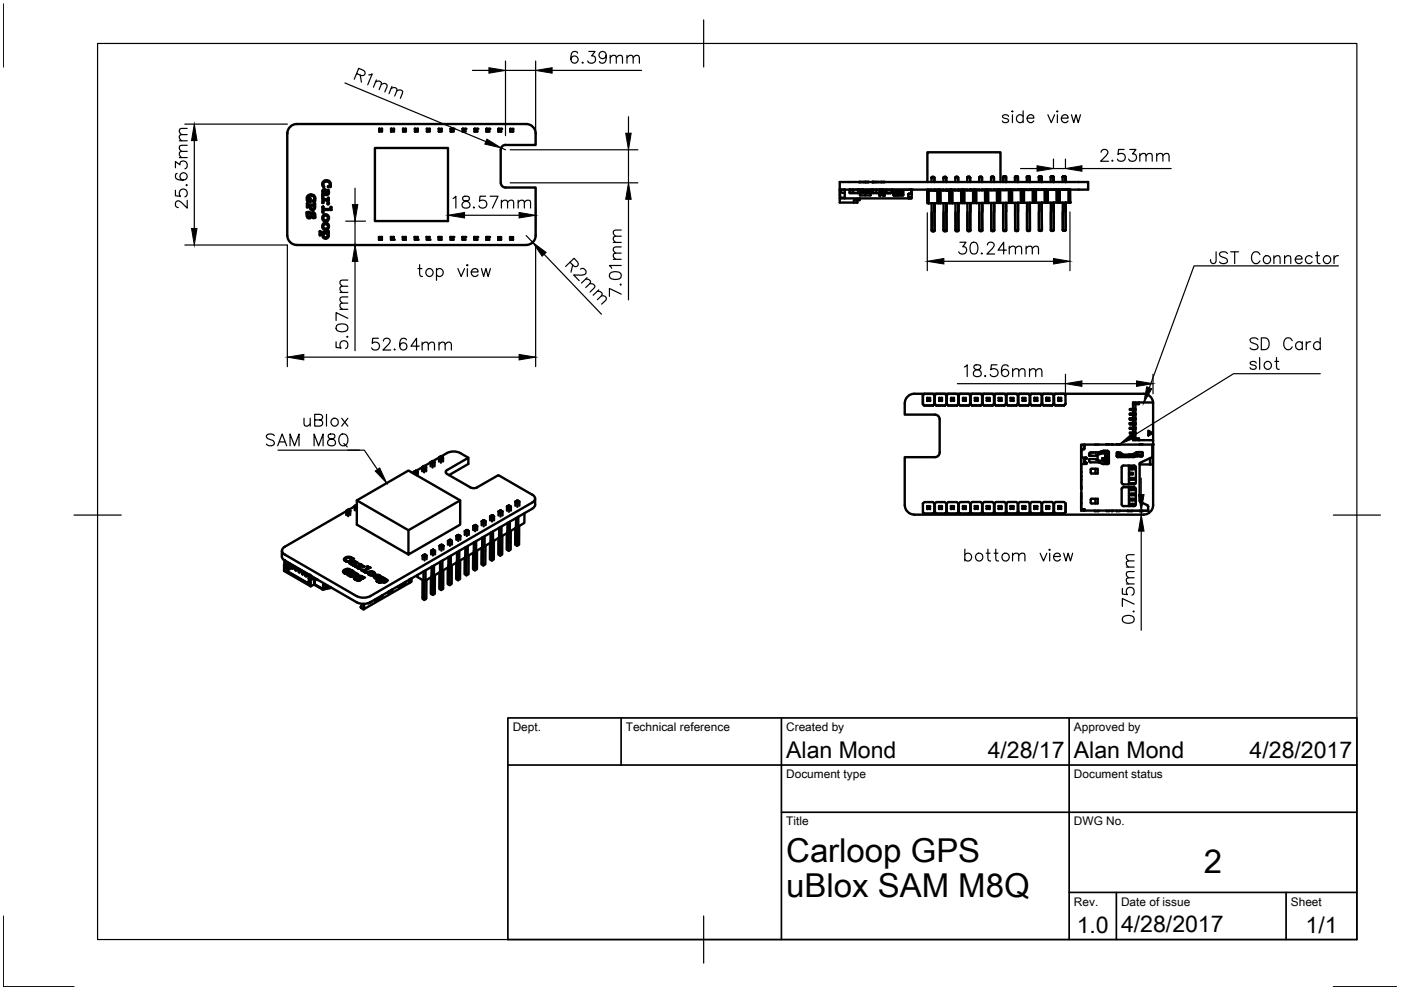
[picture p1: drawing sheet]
<svg xmlns="http://www.w3.org/2000/svg" width="297mm" height="210mm" viewBox="0 0 297 210" stroke-linecap="round" stroke-linejoin="round" font-family="sans-serif">
<defs><g id="words">
<g font-size="7">
<text x="166.7" y="182.7">Carloop GPS</text>
<text x="255.2" y="185.1">2</text>
<text x="166.7" y="190.2">uBlox SAM M8Q</text>
</g>
<g font-size="4.9">
<text x="166.7" y="160.7">Alan Mond</text>
<text x="209.4" y="160.7">4/28/17</text>
<text x="227.7" y="160.7">Alan Mond</text>
<text x="265" y="160.7">4/28/2017</text>
<text x="228.3" y="197.8">1.0</text>
<text x="237.7" y="197.7">4/28/2017</text>
<text x="276.8" y="197.8">1/1</text>
</g>
<g font-size="2.5">
<text x="108.7" y="155">Dept.</text>
<text x="132.7" y="155">Technical reference</text>
<text x="166.7" y="155">Created by</text>
<text x="227.7" y="155">Approved by</text>
<text x="166.7" y="165">Document type</text>
<text x="227.7" y="165">Document status</text>
<text x="166.7" y="175">Title</text>
<text x="227.7" y="175">DWG No.</text>
<text x="227.7" y="192">Rev.</text>
<text x="237.7" y="192">Date of issue</text>
<text x="273.7" y="192">Sheet</text>
</g>
</g></defs>
<g fill="none" stroke="#000" stroke-width=".51">
<path d="M60.9 28.1v.2M61.5 26.9l.9-.5 .5-.1h48.7a2 2 0 0 1 2 2v2.4h-6.4a.97 .97 0 0 0-1 1v7.1a1.04 1.04 0 0 0 1 1h6.4v10.1a2 2 0 0 1-2 2l-48.7 .1a2.04 2.04 0 0 1-2-2.1v-21.6l.1-.5zM68.6 38.4l.5-.2 .8 .2 .2 .4v.8h-.6l.4-.3v-.4l-.3-.4h-.6l-.4 .4 .2 .7-.2 .1-.3-.6zM79.5 31.4h15.5v15.5h-15.5zM80.4 27.3v.6l.1-.4M80.4 27.3h.6l-.2 .2zM80.4 27.3h.1M80.4 27.9h.1M80.5 27.7h.3M80.8 27.5l.2 .4M81 27.3v.6h-.6M81 27.3h.1"/>
<path d="M82.9 27.3v.6l.2-.4M82.9 27.3h.6l-.1 .2zM82.9 27.3h.1M82.9 27.9h.1M83.1 27.7h.3M83.4 27.5l.1 .4M83.5 27.3v.6h-.6M83.5 27.3h.1M85.5 27.3v.6l.1-.4M85.5 27.3h.5l-.1 .2zM85.5 27.3h.1M85.6 27.7h.3"/>
<path d="M85.9 27.5l.1 .4M86 27.3v.6h-.5M86 27.3h.1M88 27.3v.6l.1-.4M88 27.3h.6l-.2 .2zM88 27.3h.1M88.1 27.7h.3M88.4 27.5l.2 .4M88.6 27.3v.6h-.6M88.6 27.3h.1M90.5 27.3v.6l.2-.4M90.5 27.3h.6l-.1 .2z"/>
<path d="M90.5 27.3h.1M90.7 27.7h.3M91 27.5l.1 .4M91.1 27.3v.6h-.6M91.1 27.3h.1M93 27.3v.6l.2-.4M93 27.3h.6l-.1 .2zM93 27.3h.1M93.2 27.7h.3M93.5 27.5l.1 .4M93.6 27.3v.6h-.6M93.6 27.3h.1"/>
<path d="M95.6 27.3v.6l.1-.4M95.6 27.3h.6l-.2 .2zM95.7 27.7h.3M96 27.5l.2 .4M96.2 27.3v.6h-.6M98.1 27.3v.6l.1-.4M98.1 27.3h.6l-.2 .2zM98.1 27.9h.1M98.2 27.8h.3M98.5 27.5l.2 .4M98.7 27.3v.6h-.6M100.6 27.3v.6l.2-.4"/>
<path d="M100.6 27.3h.6l-.1 .2zM100.6 27.9h.1M100.8 27.8h.3M101.1 27.5l.1 .4M101.2 27.3v.6h-.6M103.1 27.3v.6l.2-.4M103.1 27.3h.6l-.1 .2zM103.1 27.9h.1M103.3 27.8h.3M103.6 27.5l.1 .4M103.7 27.3v.6h-.6M105.7 27.3v.6l.1-.4"/>
<path d="M105.7 27.3h.6l-.2 .2zM105.7 27.9h.1M105.8 27.8h.3M106.1 27.5l.2 .4M106.3 27.3v.6h-.6M108.2 27.3v.6l.1-.4M108.2 27.3h.6l-.1 .2zM108.2 27.3h.1M108.2 27.9h.1M108.3 27.8h.3M108.7 27.5l-.1 .3 .2 .1M108.8 27.3v.6h-.6"/>
<path d="M182.1 38.6h1.1M183.2 38.6h.1M183.2 38.6h.3M183.5 38.6h.1M183.9 38.6h.1M184.9 38.6h.2M185.5 38.6h1.4M187.4 38.6h.1M196.6 38.6v-6.3h15.5v6.3M197.5 37.7l.1-.2 .5 .2v.9M197.5 37.7v.9M197.6 37.5l.5 .2h-.6z"/>
<path d="M200 37.7v.9M200.5 37.5l.1 .2M200.5 37.5l-.5 .2M200.6 37.6l-.6 .1M200.6 37.6l-.1-.1-.5 .2M200.6 37.6v1M202.6 37.6l.1-.1 .4 .1 .1 1M202.6 37.6v1M202.7 37.5l.4 .1h-.5zM205.1 37.6l.4-.1 .2 .1M205.1 37.6l.1-.1 .5 .1M205.1 37.6v1"/>
<path d="M205.7 37.6h-.6M205.7 37.6v1M207.6 37.6l.2-.1 .4 .1zM207.6 37.6l.2-.1 .4 .1v1M207.6 37.6v1M210.1 37.6l.2-.1 .4 .1v1M210.1 37.6v1M210.3 37.5l.4 .1h-.6zM212.6 37.6l.1 1M212.7 37.5l.1-.1 .5 .1M212.7 37.5v.1M212.7 37.5h.1"/>
<path d="M212.8 37.4l-.1 .2M212.8 37.5h.3M213.1 37.4l.2 .2M213.2 37.5h.1M213.3 37.6h-.7M213.3 37.6l-.5-.2-.1 .2M213.3 37.6v1M213.3 37.5v1.1M215.2 37.6l.1-.2 .5 .2v1M215.2 37.6v1M215.2 37.5l.2-.1 .4 .1M215.2 37.5h.1"/>
<path d="M215.3 37.4l.5 .2h-.6zM215.7 37.5h.1M215.8 37.5v1.1M217.7 37.6l.2-.2 .4 .2M217.7 37.6v1M217.7 37.5l.2-.1 .4 .1M217.7 37.5h.1M217.9 37.4l.4 .2h-.6zM218.3 37.5h.1M218.3 37.5v1.1M220.2 37.6l.2-.2 .4 .2v1M220.2 37.6v1"/>
<path d="M220.3 37.5l.1-.1 .5 .1v1.1M220.4 37.4h.3l.1 .1M220.4 37.4l.4 .2h-.6M220.4 37.4l-.2 .2M222.8 37.5l.1-.1 .5 .1M222.8 37.5v1.1M222.9 37.4h.4l.1 .1M222.9 37.4l-.1 .1M222.9 37.4l.5 .1v1.1M223 37.4h-.1M223.2 37.4l.2 .1h-.6M223.4 37.5v1.1"/>
<path d="M225.3 37.5l.4-.1 .2 .1M225.3 37.5l.1-.1 .5 .1M225.3 37.5v1.1M225.5 37.4l.4 .1v1.1M225.8 37.4l.1 .1M225.9 37.5h-.6M225.9 37.5v1.1M65 45h.6l-.4 .5v.3l.3 .3 .3-.2 .2-.8 .6-.1 .2 .4v.8h-.5l.3-.3 .1-.4-.1-.2-.3-.1-.4 1-.6 .1-.3-.4zM65.1 43.1h.1l.1 .3h1.3v-.3h.2v.9l-.1 .4-.2 .1h-.5l-.2-.3-.1-.6h-.4v.4h-.2zM65.3 41.5l.6-.3 .7 .3 .2 .4v.7l-.5 .1 .3-.5v-.4l-.3-.2-.5-.1-.4 .2-.2 .5 .1 .3h.4v-.4l.1-.1 .1 .8-.8-.1-.1-.8zM65.9 43.6h.7l-.1 .6h-.5zM67.8 49.1l.1-.1 .1 .2h1.5l.2-.2v.4h-.2l.2 .4-.1 .4-.4 .4-.5-.1-.3-.5 .2-.6h-.6v.5h-.2z"/>
<path d="M68.4 43.8h.2v.5h1.5v-.4l.1-.1 .1 .7h-1.7v.5l-.2 .1zM68.4 41.9h.1l.1 .3h.9v-.2h.2v.4l-.3 .1 .3 .4-.1 .5-.2-.1 .1-.4-.3-.4h-.6v.5h-.2zM68.4 40.2l.4-.1 .3 .2 .1 .7a.26 .26 0 0 0 .3-.1 .26 .26 0 0 0 0-.3 .17 .17 0 0 1-.1-.2 .17 .17 0 0 1 .2-.1l.2 .4-.2 .5-1 .1-.2 .3v-.4l.1-.1-.2-.5zM68.6 40.4h.3l.2 .3a.25 .25 0 0 1 0 .3 .25 .25 0 0 1-.3 .1l-.3-.4zM80.4 50.2v.6M80.5 50.4l-.1 .4M80.5 50.7h.3M80.5 50.4h.3M80.8 50.7l.2 .1M80.8 50.4v.3M81 50.3v.5h-.6M81 50.3h-.6l.1 .1"/>
<path d="M81 50.2v.1M81 50.8h.1M81 50.3l-.2 .1M82.9 50.3v.5l.1-.4M82.9 50.3l.1 .1 .5-.1M82.9 50.2v.1M82.9 50.3h.6M83 50.7h.3M83.3 50.4l.2 .4M83.5 50.3v.5h-.6M83.5 50.2v.1M85.4 50.3v.5l.2-.4"/>
<path d="M85.4 50.3h.6l-.1 .1zM85.4 50.2v.1M85.6 50.7h.3M85.9 50.4l.1 .4M86 50.3v.5h-.6M86 50.8h.1M86 50.2v.1M87.9 50.3v.5l.2-.4M87.9 50.3h.6l-.1 .1zM88 50.2l-.1 .1M88.1 50.7h.3M88.4 50.4l.1 .4"/>
<path d="M88.5 50.3v.5h-.6M88.5 50.2v.1M90.5 50.3v.5l.1-.4M90.5 50.3h.6l-.2 .1zM90.5 50.2v.1M90.6 50.7h.3M90.9 50.4l.2 .4M91.1 50.3v.5h-.6M91.1 50.2v.1M93 50.3v.5l.1-.4M93 50.3h.6l-.2 .1zM93.1 50.7h.3"/>
<path d="M93.4 50.4l.2 .4M93.6 50.3v.5h-.6M93.6 50.3h.1M93.6 50.8h.1M95.5 50.3v.5l.2-.4M95.5 50.3h.6l-.1 .1zM95.7 50.7h.3M96 50.4l.1 .4M96.1 50.3v.5h-.6M96.1 50.8h.1M98.1 50.3v.5l.1-.4M98.1 50.3h.5l-.1 .1z"/>
<path d="M98.2 50.7h.3M98.5 50.4l.1 .4M98.6 50.3v.5h-.5M98.6 50.8h.1M100.6 50.3v.5l.1-.4M100.6 50.3h.6l-.2 .1zM100.6 50.3h.1M100.7 50.7h.3M101 50.4l.2 .4M101.2 50.3v.5h-.6M101.2 50.8h.1M103.1 50.3v.5"/>
<path d="M103.3 50.7h.3M103.3 50.4v.3M103.3 50.7l-.2 .1M103.6 50.7l.1 .1M103.6 50.4v.3M103.7 50.3v.5h-.6M103.7 50.3l-.4 .1M103.7 50.3h-.6l.2 .1M103.7 50.8h.1M105.6 50.8h.6M105.6 50.3v.5M105.8 50.4l-.2-.1h.6v.5"/>
<path d="M105.8 50.7h.3M105.8 50.4h.3M105.8 50.7l-.2 .1M105.8 50.4v.3M106.1 50.7l.1 .1M106.1 50.4v.3M106.2 50.8h.1M106.2 50.3l-.1 .1M108.1 50.8h.7M108.2 50.3l-.1 .5 .2-.4M108.3 50.7h.3M108.3 50.4h.3"/>
<path d="M108.6 50.4v.3M108.8 50.3v.5l-.2-.1M108.8 50.3h-.7l.2 .1M108.8 50.3h.1M108.8 50.8h.1M108.8 50.3l-.2 .1M178 40.2h52.7v-1.6h-52.7v2.7M178.1 41.3l-.1 1.7h3.8v-.6h.5v-.3M178.1 40.7v1.4M179.1 40.9l-1-.2v-.5h1v1.9h-1M179.1 41.9h-1v.2M180.1 40.2v.6l.1 .1"/>
<path d="M180.2 40.9h1.7M180.3 40.2v.7h.6v-.7M181.8 42.1v.3h-.8v.6M182.1 40.2l-.3 .7M182.3 40.9h.2M182.5 40.6l-.2 .1 .1 .7h2.2v-.9l-1.5 .1M182.5 40.8v.1h.9v-.1M182.5 40.6h.9v.2h-.9zM183 40.2h.1M183.4 40.9h1.2M183.5 40.9v.5M184.8 40.2l.3 .7v-.7h.7v.7h.8"/>
<path d="M186.6 40.2h-.1v.7M186.8 40.9h-.2v-.7h.2l.1 .7M187 40.2l-.1 .1v.7l-.3 .6-.2-.1-.1-.6h-1.3M187.2 41l.4 .1M187.3 40.2v.7h.6v-.7h-.8l.1 .1 .1 1.3 .2-.1 .1-.4M187.3 40.9l.3 .1M187.8 40.9h.1M188.1 40.9h.1M188.3 40.9h.1M188.4 40.9h.1M188.6 40.9h-.1M188.6 40.9h.1"/>
<path d="M188.8 40.9h.1M188.9 40.9h.1M188.9 40.9h-1.3v.2M189.2 40.2l-.3 .7M189.4 40.9h.2l.1 .4M189.5 40.9l-.1 .3 .2 .2M189.5 41.3v.1M189.6 40.6l-.2 .1 .1 .7h1.9M189.6 40.8v.1h.8v-.1M189.6 40.6h.8v.2h-.8zM189.7 40.9l-.1 .3 .2 .2M189.8 40.9l.1 .5"/>
<path d="M189.9 40.9l-.1 .4M190.1 40.9l-.1 .5M190.1 40.9l.2 .5h.2v-.5M190.3 40.9v.5M190.3 40.6l1.1-.1 .1 .8-.1 .1M190.6 40.9l.1 .5M190.8 40.9l.1 .5M190.9 40.9l-.1 .4M191.1 40.9l-.1 .5M191.1 40.9l.1 .5M191.3 40.9l.1 .5M191.4 40.9l-.1 .4"/>
<path d="M191.5 41.2v.2M191.5 40.9h-1.1l-.1 .4M192.6 41.8v.2l.2 .1M192.6 41.9h.1M193.2 40.2v.8h-.5l-.1 .3M193.3 41.9v.2h-14.2M193.3 41.1v.8h-.6l-.1-.6M193.3 41.1h-.5l-.2 .2M193.3 40.2v.9M196.6 40.4h.3v2.7h-.3zM196.6 40.4v-.2h.3v.2M196.9 40.2h.6"/>
<path d="M197.5 40.4h-.9M197.5 40.2v.2h1.5h-2.1M197.5 43.1l.1 5.8M197.5 45l.1 3.8M197.6 48.9h.5l-.1 .2zM198.1 40.2h1v2.7v-2.7M198.1 40.2h.1M198.1 40.2v.2M198.1 43.1v5.8zM198.1 43.1v1.9M198.7 40.4v2.7h.3M198.7 43.1h-1.8"/>
<path d="M198.8 40.2v.2M199 40.4v2.7v-2.7M199 42.9h.1M199.1 40.4h.3v2.7h-.3zM199.1 40.2h.1M199.4 40.3l-.3-.1v.2M199.4 40.2h.6M199.4 43.1h1.9M200 40.3l-.9 .1M200 40.4h.6M200 40.2v.2M200.1 45v3.8"/>
<path d="M200.1 43.1v5.8M200.1 48.8h.1M200.6 43.1l.1 5.8-.5 .2-.1-.2h.6zM200.6 40.2h1v2.7v-2.7M200.6 40.3l1 .1h-2.2M200.7 40.2l-.1 .2M200.7 43.1v1.9M201.3 40.2v2.9h.3M201.6 40.3v2.8zM201.6 40.4h.3l.1 2.7h-.3zM201.7 40.2h.1M202 40.2h.6"/>
<path d="M202.6 40.3l-1 .1M202.6 40.2v.1M202.6 43.1v5.8M202.6 45v3.8M202.6 48.8h.1M203.2 40.2h.9v2.7v-2.7M203.2 40.2h.1M203.2 40.3h.9h-2.4M203.2 40.2v.1h-.6M203.2 43.1v5.8l-.4 .2-.2-.2h.6zM203.2 43.1v1.9M203.8 40.4v2.7h.3"/>
<path d="M203.8 40.2v.1M203.8 43.1h-1.8M204.1 40.3v2.8v-2.8M204.1 42.9h.1M204.2 40.3l.3 .1v2.7h-.3zM204.2 40.3h.3M204.2 40.2h.1M204.5 43.1h1.8M204.5 40.2h.6M205.1 40.3h-.9M205.1 40.2v.1h1.5l-2.1 .1M205.1 45v3.8"/>
<path d="M205.1 43.1v5.8M205.7 40.2h.9v2.7v-2.7M205.7 43.1v5.8l-.4 .2-.2-.2h.6zM205.7 43.1v1.9M205.7 40.2v.1M206.3 40.3v2.8l.3-.1M206.3 40.2v.1M206.6 40.3v2.7v-2.7M206.6 42.9h.1M206.7 40.3h.3v2.8l-.3-.1zM206.7 40.3h.3M206.7 40.2h.1"/>
<path d="M207 40.2h.6M207.6 40.3h-.9M207.6 40.3h.6M207.6 40.2v.1M207.6 45v3.8M207.6 43l.1 5.9M207.7 48.8h.1M208.2 43l.1 5.9-.5 .1-.1-.1h.6zM208.2 40.2h1v2.7v-2.7M208.2 40.3h.9h-2.1M208.2 40.2v.1M208.2 43v2"/>
<path d="M208.9 40.2v2.8h.3M208.9 43l-1.9 .1M209.1 40.3l.1 2.7zM209.2 40.3h.3v2.7h-.3zM209.2 40.3h.4M209.2 40.2h.1M209.5 40.3h2.2h-1.6M209.6 40.2h.5M210.1 40.3h-.9M210.1 40.2v.1M210.1 43l.1 5.9M210.2 45v3.8"/>
<path d="M210.2 48.8h.1M210.2 48.9h.6l-.2 .1zM210.7 40.2h1v2.7v-2.7M210.7 40.2h.1M210.7 40.2v.1M210.8 43v5.9zM210.8 43v2M211.4 40.3v2.7h.3M211.4 43h-1.9M211.4 40.2v.1M211.7 40.3v2.7zM211.7 42.9h.1"/>
<path d="M211.8 40.3h.3v2.7h-.3zM211.8 40.2h.1M212.1 43h1.8M212.1 40.2h.6M212.7 40.3h-.9h2.4h-.9M212.7 40.3h.6M212.7 40.2v.1M212.7 45v3.8M212.7 43v5.9M213.3 40.2h.9v2.7v-2.7M213.3 40.2h.1M213.3 40.2v.1"/>
<path d="M213.3 43v5.9l-.4 .1-.2-.1h.6zM213.3 43v1.9M213.9 40.3v2.7h.3M213.9 40.2v.1M214.2 40.3v2.7zM214.3 40.3h.3v2.7h-.3zM214.3 40.2h.1M214.6 40.3h-.3h.9M214.6 40.2h.6M215.2 40.2v.1M215.2 43l.1 5.9M215.2 45v3.8"/>
<path d="M215.2 48.8h.1M215.8 43v5.8l-.4 .2-.1-.1 .5-.1zM215.8 40.2l-.6 .1M215.8 43v1.9M216.4 40.3v2.7h.3M216.4 40.2h.1M216.4 43h-1.8M216.7 40.3v2.7l.1-2.8-2.2 .1M216.8 40.3h.3v2.7h-.3zM216.8 40.2h.9l-.9 .1M217.1 43h1.9M217.7 40.2h.6"/>
<path d="M217.7 48.8h.1M217.7 44.9v3.9M217.7 43l.1 5.8M218.3 40.2h1v2.7v-2.7M218.3 40.2h.1M218.3 40.2l1 .1h-2.2M218.3 40.2v.1M218.3 43l.1 5.8-.5 .2-.1-.2h.6zM218.3 43v1.9M219 40.3v2.7h.3M219 40.2h.1M219.3 40.2v2.8v-2.7"/>
<path d="M219.3 42.9h.1M219.3 40.3h.3l.1 2.7h-.4zM219.4 40.2h.8M219.7 43h1.8M220.2 40.2l-.9 .1M220.2 40.2h.7M220.2 40.2h.1M220.3 48.8h.1M220.3 44.9v3.9M220.3 43v5.8M220.9 43v5.8l-.5 .2-.1-.2h.6zM220.9 40.2h.9v2.7v-2.7"/>
<path d="M220.9 40.2h.1M220.9 40.2h.9l-2.2 .1M220.9 43v1.9M221.5 40.2v2.8h.3M221.8 40.2v2.8zM221.9 40.2h.3v2.8h-.3zM221.9 40.2h.5M221.9 40.2h.1M222.2 40.2h2.1h-1.5M222.8 40.2h-.9M222.8 43v5.8M222.8 40.2h.1"/>
<path d="M222.8 48.8h.1M222.8 44.9v3.9M222.8 48.8h.6l-.1 .2zM223.4 43v5.8zM223.4 40.2h.1M223.4 43v1.9M224 40.2v2.8h.3M224 43h-1.8M224.3 40.2v2.7zM224.3 40.2v2.8v-2.8M224.3 42.9h.1M224.4 40.2h2.4h-2.1"/>
<path d="M224.4 40.2h.3v2.8h-.3zM224.4 40.2h.1M224.7 43h1.8M225.3 44.9v3.9M225.3 43v5.8M225.3 48.8l.2 .1M225.9 43v5.8l-.4 .1-.2-.1h.6zM225.9 43v1.9M226.5 40.2v2.8h.4M226.8 40.2l.1 2.8v-2.8M87.9 100l.2 .1M87.9 100l-.2 .1"/>
<path d="M88.1 99.8l.5 .3-.5 .2M88.1 99.8l.5 .3-.1 .8M88.1 99.8l-.2 .2M88.1 99.8l-.4 .3M88.4 99.9l-.3 .2M89.5 99l.4-.2zM89.5 99.1l-1.3 .8M89.5 99v.9M89.7 98.9l.2 .1v.3l-.4-.3M90.1 98.9l-.2 .1M90.3 99.9v-.9l-.4-.2 .4 .2-.4 .3v.8M91.3 98l.4-.2z"/>
<path d="M91.3 98.1l-1.3 .7M91.3 98v.9M91.5 97.9l.2 .1v.2l-.4-.2M91.9 97.9l-.2 .1M92.1 98.9v-.9l-.4-.2 .4 .2-.4 .2v.9M93.1 97l.4-.3zM93.1 97l-1.3 .8M93.1 97v.9M93.1 97l.4 .2M93.3 96.8l.2 .2M93.5 97.2l.4-.2v.8M93.5 97.2v.9"/>
<path d="M93.5 97v.2M93.5 96.7l.4 .3zM93.6 96.8a3.6 3.6 0 0 1 4-.7l1.7 1-4.5 2.6M93.7 96.8l-.2 .2M94.8 99.7l-.3 .4 .3 .4 4.9 2.8a1.57 1.57 0 0 0 1.5 0M99.3 97.1v1.3l-4.1 2.3M195.7 83.8l.3-.3h1.8l.3 .3v1.8M195.7 85.7l.3 .3h1.8M195.7 83.9v1.8l.3 .3h1.8M195.7 83.8v1.9M196.6 84.4h.6l-.2 .1zM196.6 84.4v.5l.2-.1 .4 .1-.6 .1"/>
<path d="M196.6 84.4h.1M196.8 84.5v.3M197 84.5v.3M197.2 84.4v.6M198.1 85.6l-.3 .4zM198.2 83.8l.3-.3h1.8l.3 .3v1.8M198.2 85.7l.3 .3h1.8M198.2 83.9v1.8l.3 .3h1.8M198.2 83.8v1.8M199.1 84.4l.2 .1 .4-.1M199.1 84.4v.5l.2-.1 .4 .1-.6 .1M199.1 84.4h.1"/>
<path d="M199.1 84.4h.6M199.3 84.5v.3M199.6 84.5v.3M199.7 84.4v.6M200.6 85.6l-.3 .4zM200.7 83.8l.3-.3h1.9l.3 .3v1.8M200.7 85.7l.3 .3h1.9M200.7 84v1.7l.3 .3h1.9M200.7 83.8v1.8M201.6 84.4h.7M201.6 84.4v.6M201.6 84.4l.2 .1"/>
<path d="M201.8 84.8l-.2 .1h.7l-.2-.1M201.8 84.5h.3M201.8 84.5v.3M201.8 84.8h.3M202.1 84.5v.3M202.3 84.4v.6M202.3 84.4l-.2 .1M203.2 85.6l-.3 .4zM203.2 83.8l.3-.3h1.9l.3 .3v1.8M203.2 85.7l.3 .3M203.2 84v1.7l.3 .3h1.9M203.2 83.8v1.8"/>
<path d="M203.5 85.9h1.9M204.2 84.4h.6l-.2 .1zM204.2 84.4v.5l.1-.1 .5 .1-.6 .1M204.2 84.4h.1M204.3 84.5v.3M204.6 84.5v.3M204.8 84.4v.6M205.7 85.6l-.3 .4zM205.8 83.8l.3-.3h1.8l.3 .3v1.8M205.8 84v1.7l.3 .3h1.8M205.8 83.8v1.8M205.8 85.7l.3 .3"/>
<path d="M206.1 85.9h1.8M206.7 84.4h.6l-.2 .1zM206.7 84.4v.5l.1-.1 .5 .1-.6 .1M206.7 84.4h.1M206.8 84.5v.3M207.1 84.5v.3M207.3 84.4v.6M208.2 85.6l-.3 .4zM208.3 83.8l.3-.3h1.8l.3 .3v1.8M208.3 85.7l.3 .3M208.3 84.1v1.6l.3 .3h1.8M208.3 83.8v1.8"/>
<path d="M208.6 85.9h1.8M209.2 84.4h.6l-.1 .1zM209.2 84.4v.5l.2-.1 .4 .1-.6 .1M209.2 84.4h.1M209.4 84.5v.3M209.7 84.5v.3M209.8 84.4v.6M210.7 85.6l-.3 .4zM210.8 83.8l.3-.3h1.9l.3 .3v1.8M210.8 85.7l.3 .3M210.8 84.1v1.6l.3 .3h1.9M210.8 83.8v1.8"/>
<path d="M211.1 85.9h1.9M211.8 84.4h.6l-.2 .1zM211.8 84.4v.5l.1-.1 .5 .1-.6 .1M211.8 84.4h.1M211.9 84.5v.3M212.2 84.5v.3M212.4 84.4v.6M213 85.9l.3-.3zM213.4 83.8l.3-.3h1.8l.3 .3v1.8M213.4 85.7l.3 .3M213.4 84.1v1.6l.3 .3h1.8M213.4 83.8v1.8"/>
<path d="M213.7 85.9h1.8M214.3 84.4h.6l-.5 .1M214.3 84.4v.5l.1-.1M214.3 84.4h.1M214.3 84.4l.1 .1M214.4 84.8h.3M214.4 84.5v.3M214.7 84.8l.2 .1-.6 .1M214.7 84.5v.3M214.9 84.4v.6M215.8 85.6l-.3 .4zM215.9 84.2v1.5l.3 .3h1.8"/>
<path d="M216.2 85.9h1.8M216.8 84.4h.6l-.1 .1zM216.8 84.4v.5l.2-.1 .4 .1-.6 .1M216.8 84.4h.1M217 84.5v.3M217.3 84.5v.3M217.4 84.4v.6M218.3 85.6v-1.8l-.3-.3h-1.8l-.3 .3v1.8l.3 .4M218.3 85.6l-.3 .4zM218.4 84.2v1.5l.3 .3h1.9M218.7 85.9h1.9M219.3 84.4h.6l-.4 .1"/>
<path d="M219.3 84.4v.6M219.3 84.4l.2 .1M219.5 84.8l-.2 .1h.6l-.1-.1M219.5 84.8h.3M219.5 84.5v.3M219.8 84.5v.3M219.9 84.4v.6M220.9 85.6v-1.8l-.3-.3h-1.9l-.3 .3v1.8l.3 .4M220.9 85.6l-.3 .4zM220.9 84.2v1.5l.3 .3h1.9M221.2 85.9h1.9M221.9 84.4h.6l-.2 .1z"/>
<path d="M221.9 84.4v.5l.1-.1h.3l.2 .1-.6 .1M221.9 84.4h.1M222 84.5v.3M222.3 84.5v.3M222.5 84.4v.6M223.4 85.6v-1.8l-.3-.3h-1.9l-.3 .3v1.8l.3 .4M223.4 85.6l-.3 .4zM223.5 84.3v1.4l.3 .3h1.8M223.8 85.9h1.8M224.4 84.4h.6l-.2 .1zM224.4 84.4v.5l.1-.1 .5 .1-.6 .1M224.4 84.4h.1"/>
<path d="M224.5 84.5v.3M224.8 84.5v.3M225 84.4v.6M225.6 85.9l.3-.3zM225.9 85.6v-1.8l-.3-.3h-1.8l-.3 .3v1.8l.3 .4M229.8 94.3h-.6v9.4M229.8 94.6h.1M229.9 94.3v.9l-.6 .2v1.6h1l.1 .2M229.9 94.8l-.1 .5M229.9 94.5l-.1 .1M229.9 97.2v1.2M229.9 97.3h.1"/>
<path d="M229.9 98.1h.1M229.9 98.3h.5M230 98.1h.1M230 97.3h.1M230 98.1h.3v.2l-1 .1v9.5l.6 .1v.3M230 97.3v.8M230.1 97l.2 .2M230.4 97.2l-.4 .1M230.4 97.2h-.6v1.2M230.9 96.5l.6 .1M231.3 95.9h.1M231.3 99.5l1.4-.1v1h-1.3z"/>
<path d="M231.8 95.9v.1M231.9 95.9h.1M232.1 94.3h.8M232.2 95.9h.2M232.2 99.4v1M232.6 96.6h.1v.7h-.1M232.8 95.9h.1M232.9 95.9l1-.3h1l.2 .1-.1 2.6-1.1 .1-1-.4h-1.8l-.1-.1-.1-.6h1.5l.8 .4h.8M232.9 95.9l-1.8 .1-.2 .2v.4h1.5l1.7-.5M233.3 95.8h.1M233.4 95.8h.3M233.5 95.7l-.2 .3-.1-.2"/>
<path d="M233.5 95.7h.2M233.6 98.3h1.5M233.7 97.2h.5l.1 .2h-.3zM233.8 95.6l.1 .2M233.8 95.6v.1M233.9 95.8h.3M234 95.7h.2M234 95.6l-.1 .4-.2-.3M234 97.7h.1M234.1 96.1h.1M234.1 97.7h.1M234.2 95.6l.1 .4 .2-.4"/>
<path d="M234.2 96.1l.2 .1v1M234.2 96.1v1.6M234.2 97.7h-.1M234.3 97.7v.2M234.3 95.6l.1 .2M234.3 95.6v.1M234.4 97.2h.5M234.4 97.5l.7 .1M234.4 97.5l-.2 .2M234.4 97.2v.3M234.4 95.8h.3M234.4 95.7h.3"/>
<path d="M234.6 94.3h.6M234.6 95.6l.2 .4M234.8 95.6l-.1 1.6M234.8 96h.3M234.9 97.2h-.1M234.9 97.2h.2M234.9 97.2l.2 .3-.1 .1M235.1 97.9h-.8l.2 .4M235.7 94.3h.3M236.7 94.3h.7M236.8 96h.7M237.9 96.3h-.5l-.6 .3"/>
<path d="M238 98.8l2.5-.1 .3 .2v3.5l-.1 .2-2.5 .1-.3-.1-.1-3.6zM238 96.7l-.3 .2M238 96.7l-.9 .2M238.7 96.7l-.3 .2M239.2 96.4l-.1 .3h-1.1M239.3 96.4v.5M239.4 99.2h1.2v.3h-1.2M239.4 98.7v4M239.5 96.4l.3 .1M239.5 88.7h.6v.2h-.6M239.5 87.7h.6v.2h-.6M239.5 91.7h.6v.2h-.6"/>
<path d="M239.5 89.9h1.2M239.5 86.7h1.2M239.5 90.7h.1M239.5 90.9h1.2M239.6 96.4h.1M239.6 89.7h.5v.2h-.5h.5v-.2h.1v.2h-.1v-.2zM239.6 90.7h.6v.2h-.1v-.2h.1v.2h.5M239.6 90.7h.5v.2h-.5M239.8 96.5h1l1 .3M240.1 87.7h.1v.2h.5h-.3l-.2 .2v.4l.5 .2h-.6h.1v.2h.5M240.1 86.7v.2h-.6M240.1 89.7h.1v.2h.5"/>
<path d="M240.1 88.9h.1M240.1 91.7h.6M240.1 91.9h.1M240.1 87.9h.1M240.1 86.9h.1M240.2 91.7v.2h.5h-.3l-.2 .2v1.2h1.3M240.2 86.7v.2h.5h-.3l-.2 .2v.4l.5 .2h-.5M240.2 89.7v.2h.5M240.2 88.7v.2h.5M240.2 96.3l1 .1M240.2 92.9h.5v.4M240.4 89.9l-.2 .2v.4l.2 .2h.3h-.5"/>
<path d="M240.7 88.9l-.5 .2v.4l.5 .2h-1.2M240.7 90.9h-.3l-.2 .2v.4l.2 .2M240.7 85.3h-.5v1.2l.2 .2M240.9 96l1.3-.1 .1 .7-.2 .2M240.9 96l-1 .4M240.9 95.9h1.3M241.2 96.5l-3-.1-.6-.4-.6-.1-.2 .2v.6l.1 .2 5.2-.1M241.2 96.5l.8 .3M241.2 96.4l1 .3M241.2 96.4v.1M241.5 85.3h-.8v7.6h.8v.4M241.5 85.3h3v8h-3"/>
<path d="M241.5 85.3v.4h-1.3M241.6 94.3h.6M241.8 96.5v.2M243.5 91.3l.8 .5-.8 .5zM243.8 97.1v1.4M244.4 96.7l-.1 .3-2.7 1.3v7.9l1.7 .9 .1 .3M244.4 94.5v2.2zM244.4 94.5v-.2h-14.6v.3M244.4 94.5v2.2M244.4 96.7v.3h-.2M244.4 94.3v.2zM244.4 97v1.5h-2.8"/>
<path d="M244.5 85.3a2 2 0 0 0-2-1.8h-48.7a2.04 2.04 0 0 0-2 2v2.4h6.4a1.01 1.01 0 0 1 1 1v7a1.01 1.01 0 0 1-1 1h-6.4v10.2a2.04 2.04 0 0 0 2 2M244.5 93.3v13.8a2 2 0 0 1-2 2M59.8 116.8v1.3M59.8 118l.1 .5 .4 .3M60.3 118.7l.2 .1v1.1l-.2-.2zM60.3 119.7h-.1M60.4 118.9l15.2 8.8 1.5 .3 1.4-.3M60.7 119.3l4.7 2.7v.7l.2 .2v.5l-.2-.1v.5l-4.7-2.7v-.5l-.2-.1v-.6l.2 .1zM60.8 119.3l-.1 .7M61.4 119.7l-.6 .3M61.6 119.8l-1.1 .7M61.9 120l-1.1 .6v.4l4.6 2.7"/>
<path d="M72.9 118.6l.2 .2 .3 .2M72.9 118.6l.3 .4 .6 .1M73.4 119l.4 .1M73.4 119h.1M73.4 108.3l.4 .2v-.2M73.4 118.3l-.2 .4 .7 .3-.1 .1M73.4 118.3l.5-.1 .6 .2M73.4 108.4l-13 7.5a.86 .86 0 0 0-.6 .9 .86 .86 0 0 0 .6 .8l15.2 8.8 1.5 .3 1.4-.3M73.4 118.3h.1M73.4 108.3v.9M73.8 119.1h.1M73.9 108.1l-.3 .1 .2 .1"/>
<path d="M73.9 108.1l.4 .2M73.9 108.1l.1 .1M73.9 108.1l-.5 .2M73.9 118.2h.1M73.9 119l-.1 .1M74 108.2l-.2 .1M74 108.2l.3 .1M74.1 119.4l.3 .2 .4 .1M74.1 119.3v.1M74.3 108.3l-.1 .9M74.3 108.3l-.5 .2v.9M74.3 119.3l.5 .3 .3-.1-.1-.1"/>
<path d="M74.3 118.6l.2 .1M74.3 118.6h.1M74.4 119.3h.6zM74.5 118.4v.3M74.5 118.4l-.3-.2h-.4l-.3 .1-.3 .3M74.5 119.6v.1M74.5 118.6v.1M74.7 119.8h.1M74.8 119.8l.1 .1M74.8 119.7l-.1 .1M74.9 119l.3-.1 .4 .4M74.9 119h.2"/>
<path d="M74.9 119l.2 .1M74.9 118.5l-.6-.4-.4-.1-.7 .2-.3 .4M74.9 118.5l-.4 .1M74.9 118.5l-.4 .2M74.9 119.9h.1M74.9 119.9h.2M75 119.3v.1M75 119.9h.1M75 119.4h.1M75.1 119l.3 .2-.1 .2-.7-.3-.5 .2 .2 .3 .5 .1M75.1 119.1l.3 .2M75.1 119v.1"/>
<path d="M75.1 119.9h.1M75.2 107.3l.4-.3zM75.2 107.3v.9M75.2 107.3l-1.3 .8M75.3 119.1v.1M75.4 107.2l.2 .1v.2l-.4-.2M75.4 119.5l-.4 .3 .1 .1h-.1M75.4 119.5l-.4 .3M75.6 119.3l-.2 .2M75.7 107h.1M75.7 107.5l-.1 .9M75.7 106.1l10.9 6.3"/>
<path d="M75.7 107.3h-.1M76.2 120l-.4 .2 .3 .2v.1l-.8-.4M76.2 120h.4M76.2 120l-.4 .2M76.2 119.7l-.6 .4h-.4M76.2 119.7l-.1-.1 .4 .2M76.2 119.7h.1M76.4 119.9l.8 .2M76.5 119.8l-.1 .1M76.5 119.7v.1M76.6 120l.4 .2M87.7 100.1l-.2 .2"/>
<path d="M87.7 100.1v.3M87.7 100.1l.4 .2M88.1 100.3v.3M88.1 100.1v.2M89.6 117.8v.8M89.6 117.8l.4 .3M89.8 117.7l.2 .1v.3M89.8 117.7l-.2 .1M90 117.6l.5 .2-.5 .3M90 117.6l.5 .2-.1 .8M90 117.6l-.2 .1M90 118.1v.7"/>
<path d="M90 117.6l-.4 .2M90.2 117.7l-.2 .1M91.4 116.8l.4 .2v-.2M91.4 116.8v.7M91.8 116.5l.4 .3-.4 .2v.8M91.8 116.5l-.4 .3M91.8 116.5v.1M91.8 116.6l.2 .1M91.8 116.6l-.2 .1 .2 .1M92 119.9v2.2h-.4M92 116.7l-.2 .1M92 116.7l.2 .1v.7"/>
<path d="M93.2 115.7v.8M93.3 119.1v2.2l-1.3 .8M93.4 119.1v1.9M93.6 115.5l-.2 .1 .2 .1v.3l-.4-.3M93.6 115.5l.4 .2M93.6 115.5l-.4 .2M93.8 118.9v2.1M93.8 115.6l-.2 .1M94 115.7v.8M94 115.7l-.4 .3v.8M95 114.7l.4 .2 .4-.2v.8M95 114.7v.8"/>
<path d="M95.1 119.9l.1 .1M95.1 118.1v2.2l-1.3 .7M95.2 120h.4M95.2 118.1v1.9M95.2 114.6l.2 .1M95.4 120l-.1 4.1-.4-.3v-3.5M95.4 114.7v1M95.4 114.5l.4 .2-.2-.1M95.4 114.5l.2 .1M95.4 114.5l-.4 .2M95.6 114.6l-.2 .1M95.6 117.8v2.2"/>
<path d="M95.8 119.9v3.9l-.5 .3M96.8 113.7l.4-.3zM96.8 113.7v.8M96.8 113.7l.4 .2M96.9 117.1v2.1l-1.3 .8M96.9 118.9h.1M97 117v1.9M97 118.9h.4M97 113.5l.2 .2M97.1 118.9v4.1l-.4-.2v-3.5M97.2 113.9v.8M97.2 113.7v.2"/>
<path d="M97.4 116.8v2.1M97.4 113.5l-.2-.1 .4 .3-.4 .2M97.4 113.5l.2 .2v.8M97.4 113.5l-.2 .2M97.6 106.1l-11-6.3-10.9 6.3v5.1l10.9 6.4v-5.2l11-6.3v5.1l-11 6.4M97.6 118.8l-.1 4-.4 .2M98.6 112.6l-.1 .8M98.6 112.6l.4 .3 .4-.3M98.7 117.8v.1M98.7 116v2.2l-1.3 .7M98.7 116v1.9M98.8 112.5l.2 .1"/>
<path d="M98.9 117.9v4.1l-.4-.3v-3.4M99 112.6v1.1M99 112.4l-.4 .2M99 112.4l.4 .2M99 112.4l.2 .1M99.2 115.8v2.1h-.5M99.2 112.5l-.2 .1M99.2 112.5l.2 .1M99.4 117.8l-.1 3.9-.4 .3M99.4 112.6v.8M100.3 111.6l.5-.3zM100.3 111.6v.8"/>
<path d="M100.5 115v2.1l-1.3 .8M100.5 116.8h.1M100.5 115v1.8M100.5 111.4l.2 .2v.2l-.4-.2M100.7 116.8v4.1l-.4-.2v-3.5M101 114.7v2.1h-.5M101 111.4l-.3 .2M101 111.4l-.2-.1 .4 .3M101 111.4l.2 .2M101.1 103.3l4.6-2.6 7.2 4.2M101.1 116.7v4l-.4 .2M101.2 111.6v.8"/>
<path d="M101.2 111.6l-.5 .2v.8M102.1 110.5v.9M102.2 115.8h.1M102.3 114l-.1 2.1-1.2 .7M102.3 115.8h.4M102.3 113.9v1.9M102.5 115.8v4.1l-.4-.2v-3.5M102.5 110.5v1.1M102.6 110.3l.4 .2-.5 .3-.4-.3M102.6 110.3l-.3 .1 .2 .1M102.6 110.3l.2 .1M102.6 110.3l-.5 .2"/>
<path d="M102.8 110.4l.2 .1v.8M102.8 110.4l-.3 .1M102.8 113.7l-.1 2.1M102.9 115.7v4l-.4 .2M104 114.7l.1 .1M104 113v2l-1.3 .8M104.1 114.8h.4M104.1 112.9v1.9M104.1 109.4l.2 .1M104.3 114.8v4.1l-.4-.3v-3.5M104.3 109.5v1.1M104.3 109.2l-.4 .3 .2-.1"/>
<path d="M104.3 109.2l.4 .3M104.3 109.2l.2 .2M104.3 109.2l-.2 .2M104.5 109.4l-.2 .1M104.5 109.4l.2 .1M104.5 112.7v2.1M104.7 114.6v4l-.4 .3M104.7 109.5v.8M104.7 109.5l-.4 .2-.4-.2v.8M105.7 108.4v.9M105.7 108.4l.4 .3M105.8 113.7h.1"/>
<path d="M105.8 111.9v2.1l-1.3 .8M105.9 111.9v1.8M105.9 108.3l.2 .1v.3M105.9 108.3l-.2 .1M106.1 113.7v4.1l-.5-.2 .1-3.5M106.1 108.7v.8M106.1 108.2l.4 .2-.4 .3M106.1 108.2l.4 .2v.9M106.1 108.2l-.2 .1M106.1 108.2l-.4 .2M106.3 111.6v2.1h-.4M106.3 108.3l-.2 .1"/>
<path d="M106.5 113.6v4l-.4 .2M107.5 107.4l.4 .3v-.3M107.5 107.4l.4-.2zM107.5 107.4v.9M107.6 110.9v2.1l-1.3 .7M107.6 112.6l.1 .1M107.7 110.8v1.9M107.7 107.3l.2 .1M107.9 112.7v4.1l-.5-.3v-3.4M108.1 110.6v2.1h-.4M108.1 107.3l-.2 .1M108.3 112.6v3.9l-.4 .3"/>
<path d="M108.3 108.3v-.9l-.4-.2 .4 .2-.4 .3v.8M109.3 106.4l.4-.3zM109.3 106.4v.8M109.4 111.6h.1M109.4 109.8v2.1l-1.3 .8M109.5 109.8v1.8M109.5 106.2l.2 .2v.2l-.4-.2M109.7 111.6l-.1 4.1-.4-.2v-3.5M109.9 109.6v2h-.4M109.9 106.2l-.2 .2M110.1 111.5v4l-.5 .2M110.1 107.2v-.8l-.4-.3 .4 .3-.4 .2v.9"/>
<path d="M111.2 108.8v2.1l-1.3 .7M112.9 106.5l-34.4 19.9M112.9 107.9l-34.4 19.8M112.9 104.9a.86 .86 0 0 1 .6 .8 .86 .86 0 0 1-.6 .8M113.5 105.7l-.1 1.5-.5 .6M193.8 109.1h48.7M195.7 108.6v-1.8l.3-.3h1.8l.3 .3v1.8M195.7 108.6l.3 .3M195.7 108.6l.3 .3h1.8M196 108.9h1.8M196.6 107.3h.6l-.2 .2zM196.6 107.3v.6l.1-.2 .5 .2-.6 .1"/>
<path d="M196.7 107.5v.2M197 107.5v.2M197.2 107.4v.6M198.1 108.6l-.3 .3zM198.2 108.6v-1.8l.3-.3h1.8l.4 .3v1.8M198.2 108.6l.3 .3M198.2 108.6l.3 .3h1.9M198.5 108.9h1.8M199.1 107.3h.6l-.2 .1zM199.1 107.3v.6l.1-.2 .5 .2-.6 .1M199.2 107.4v.3M199.5 107.4v.3"/>
<path d="M199.7 107.4v.6M200.6 108.6l-.2 .3zM200.6 106.8v1.8M200.7 108.6v-1.8l.3-.3h1.9l.3 .3v1.8M200.8 108.6l.2 .3M200.8 108.6l.2 .3h1.9M201 108.9h1.9M201.6 107.3h.6l-.1 .1zM201.6 107.3v.6l.2-.2h.3l.1 .2-.5 .1M201.8 107.4v.3M202.1 107.4v.3M202.3 107.4v.6"/>
<path d="M202.9 108.9l.3-.3zM203.3 108.6v-1.8l.3-.3 1.8-.1 .3 .4v1.8M203.3 108.6l.3 .3M203.3 108.6l.3 .3h1.8M203.6 108.9h1.8M204.2 107.3h.6l-.2 .1zM204.2 107.3v.6l.1-.2 .5 .2-.6 .1M204.3 107.4v.3M204.6 107.4v.3M204.8 107.4v.6M205.7 108.6l-.3 .3zM205.8 108.6v-1.8l.3-.4h1.8l.3 .4v1.8"/>
<path d="M206.1 108.9h1.8M206.1 108.9l-.3-.3 .3 .3h1.8M206.7 107.3h.6l-.2 .1zM206.7 107.3v.6l.1-.2 .5 .2-.6 .1M206.8 107.4v.3M207.1 107.4v.3M207.3 107.4v.6M208.2 108.6l-.3 .3zM208.2 106.8v1.8M208.3 108.6v-1.8l.3-.4h1.8l.4 .3v1.9M208.6 108.9l-.3-.3 .3 .3h1.9M208.6 108.9h1.9"/>
<path d="M209.2 107.3h.6l-.1 .1zM209.2 107.3v.6l.2-.2 .4 .2-.6 .1M209.3 107.4l.1 .3M209.7 107.4v.3M209.8 107.4v.6M210.8 108.6l-.3 .3zM210.8 108.6v-1.9l.3-.3h1.9l.3 .4v1.8M211.2 108.9l-.4-.3 .4 .3h1.8M211.7 107.3h.6l-.1 .1zM211.7 107.3v.6l.2-.2 .4 .2-.5 .1M211.9 107.4v.3M212.2 107.4v.3"/>
<path d="M212.4 107.4v.6M213 108.9l.3-.3zM213 108.9h-1.9M213.4 108.6v-1.9l.3-.3h1.8l.3 .4v1.8M213.7 108.9h1.8M213.7 108.9l-.3-.3 .3 .3h1.8M214.3 107.3h.6l-.2 .1zM214.3 107.3v.6l.1-.2 .5 .2h-.6M214.4 107.4v.3M214.7 107.4v.3M214.9 107.4v.5M215.8 108.6l-.3 .3z"/>
<path d="M215.8 106.7v1.9M216.2 108.9l-.3-.3 .3 .3h1.8M216.2 108.9h1.8M216.8 107.3h.6l-.2 .1zM216.8 107.3v.6l.1-.2 .5 .2h-.6M216.9 107.4v.3M217.2 107.4v.3M217.4 107.4v.5M218.3 106.8l-.3-.4h-1.8l-.3 .3v1.9M218.3 108.6l-.3 .3zM218.3 106.7v1.9M218.3 106.8l.1 1.8"/>
<path d="M218.4 108.6v-1.9l.3-.3h1.9l.3 .4v1.8M218.7 108.9h1.9M218.7 108.9l-.3-.3 .3 .3h1.9M219.3 107.3h.6l-.1 .1zM219.3 107.3v.6l.2-.2 .4 .2h-.6M219.5 107.4v.3M219.8 107.4v.3M219.9 107.4v.5M220.9 108.6l-.3 .3zM220.9 108.6v-1.9l.3-.3h1.9l.3 .3v1.9M221.3 108.9l-.4-.3 .4 .3h1.8M221.3 108.9h1.8"/>
<path d="M221.8 107.3h.6l-.1 .1zM221.8 107.3v.6l.2-.2 .4 .2h-.5M222 107.4v.3M222.3 107.4v.3M222.5 107.4v.5M223.1 108.9l.3-.3zM223.5 108.6v-1.9l.3-.3h1.8l.3 .4v1.8M223.8 108.9h1.8M223.8 108.9l-.3-.3 .3 .3h1.8M224.4 107.3h.6l-.2 .1zM224.4 107.3v.6l.1-.2 .5 .2h-.6M224.5 107.4v.3"/>
<path d="M224.8 107.4v.3M225 107.4v.5M225.9 108.6l-.3 .3zM225.9 106.7v1.9M229.2 105.2v1.6M229.2 106.8v1.5h.6M229.2 105.8h.1M229.2 106.6h.1M229.2 105.7h.1M229.2 105.3h.1M229.2 106.8h.1M229.2 105.2h.1"/>
<path d="M229.2 101.8h.1M229.2 103.2h.1M229.2 103.7h.1M229.3 104.5v.5M229.8 108v.3M229.9 108.3h-.1M231.3 105.8h1.4v1l-1.4-.1zM232.1 108.3v.1h.8v-.1M232.2 105.8v1M234.6 108.3v.1h.6v-.1M235.7 108.3v.1l.3-.1M236.7 108.3v.1h.7v-.1"/>
<path d="M237.9 103.5l.2-.2h2.4l.3 .2v3.5l-.1 .2-2.6 .1-.2-.2zM239.1 108.3v.1h.9v-.1M239.4 100.3h.8v.3h-.8M239.4 102.5h1.4M239.4 104.7h1.4M239.4 105h1.4M239.4 101.4h1.2v.3h-1.2M239.4 103.6h1.2v.3h-1.2M239.4 105.8h1.2v.3h-1.2M239.4 106.8h1.2v.4h-1.2M239.4 103.3v4M241.6 108.3v.1h.7v-.1"/>
<path d="M243.4 107.3v.1M243.4 107.4v.9h-13.5M60.7 120.6h.1M61.9 120.4l-1.2 .7M61.9 120.3v.2M61.9 120.5l.1 .1M61.9 120.5h.1M62 120.3h-.1M62.1 120.5h.1M62.2 120.1l-.3 .2M62.5 120.3l-.4 .3M62.6 120.7l.2 .3 .5-.3"/>
<path d="M62.7 120.7h-.1M62.9 120.6l-.2 .1M63.4 121.3l.1 .1M63.4 121.1v.2M63.4 121.3h.1M63.5 121.4h.1M63.6 121l-.2 .1M64 121.1l-.5 .3M64.1 121.6v.1M64.1 121.7h.1M64.1 121.5v.1M64.2 121.8h.1"/>
<path d="M64.3 121.4l-.2 .1M64.7 121.6l-.6 .1M64.8 122l.1 .2M64.8 121.9v.1M64.9 122.2h.1M65 121.8l-.2 .1M65.4 122l-.5 .2M65.6 123.1l-.2 .2M66.2 122.2v.5l-.4 .2v-1l-.2-.1v1l.2 .1M66.2 122.7v.1M66.2 122.3v.5l-.3 .2v1.3l-5.7-3.2v-1.4l.3 .2v-1l5.1 3v.9l.3 .2M66.6 122.6v1.1"/>
<path d="M66.6 123.7l.2 .3M66.6 123.9l-.7 .4M66.7 122.5l-.1 .1M66.7 122.7v1.1M66.7 123.8l.1 .1M66.7 122.6v1.2M66.7 123.8l1.6 1M66.7 122.6v.1M66.8 122.6l.4 .2M66.8 124.1l1.5 .7M66.8 122.6l.5 .3M66.8 123.9h.1"/>
<path d="M66.8 122.6l-.1 .1M66.8 123.9l1.5 .9M67.2 122.8v.1M67.2 122.8h.1M69.2 124.4l-.5 .4 1.5-.3M69.6 124.2v.4l.4-.1M69.6 124.6l-1.1-.6v.9M70.3 124.6l-2 .4v-.2h.4M72.7 121.1l.2 .4 .6 .2M72.7 121.2l.6 .5M72.7 121.1v.1M73.3 121.7h.3"/>
<path d="M73.3 121.6v.1M73.5 121.2v.1M73.5 121.2h.1l.5 .3M73.5 121.7h.1M73.5 121.3l.2 .1M73.6 121.7h-.1M73.7 120.7l-.5 .2-.2 .3 .3 .3 .5-.1-.3-.1M73.7 120.7l.5 .2v.3M73.7 120.7l.6 .3M73.8 121.9h.1M73.8 121.9l.5 .3M74 121.5h.1"/>
<path d="M74.1 121.5l-.5 .2M74.1 120.8h.1M74.2 121.2h.1M74.2 122l.3 .2M74.5 122.2h-.2M74.6 121.1l-.4 .1M74.7 121l-.1 .1M74.7 121l-.6-.3-.5-.1-.6 .2-.3 .3M74.7 121h.1M74.7 121.8l.5-.3-.5 .3 .4 .2 .5-.2M74.7 121.9l-.1-.1-.4 .2M74.7 121.9l.5 .2"/>
<path d="M74.8 121.3l.2-.1 .8 .6M74.8 121.3h.1M74.8 121.3l.1 .1M74.9 121.4l-.8 .5h-.3M74.9 121.4h.1M75.1 122.7v.1M75.1 122.8h.1M75.2 121.5l.2 .1-.2-.1M75.2 122.8l.2 .1M75.2 122.1h.1M75.2 120.1h.1M75.3 120.1l.7 .4h.1"/>
<path d="M75.3 122.7v.1M75.4 121.6l.2 .2zM75.4 122.9l.6 .2M75.4 122.9h.1M75.5 122.6v.1M75.6 122.6l-.2-.1-.3 .2 .1 .1M75.6 122.6l-.1 .1 .2 .2 .4 .1 .1-.2M75.6 122.6h.1M75.6 122.5l-.1 .1M75.6 122l-.4 .1M75.6 122h.1M75.8 121.8l-.2 .2"/>
<path d="M75.8 121.8l-.4 .3-.7-.2M75.8 122.4l.1-.2 .5-.1 .7 .4M75.8 122.4l.2 .2M76 123.1h.1M76 122.6l.2 .1M76.1 122.2v.2l.4 .3v.2l-.6 .2-.5-.2M76.1 122.2h.5l.2 .2-.1 .2h.2M76.1 122.3v.1M76.1 122.3l.4-.1 .3 .3M76.1 122.2v.1M76.2 122.7v.1M76.4 123h.1"/>
<path d="M76.5 122.8l-.5 .3M76.5 122.8h.1M76.6 120.8v.1M76.6 120.9l.8 .4M76.8 122.6h.1M76.9 128l-.4 .6 .1 .2M77.1 128v1l-.5-.2M77.1 120.2h-.1M77.1 120.2h.1M77.1 122.5l-.2 .1M77.2 120.1l-.2 .1M77.2 120.1l-.1 .1"/>
<path d="M77.2 122.5h-.1M77.2 128l-.1 1.2-.6-.3v-.2M77.6 121.3h-.2M77.8 120.2l.2 .1M78 120.3l.1 .1-1 .6-.3-.2-.2 .1M78 120.3l-.2-.2 .6 .3M78 120.3l.1 .1M78 121.5l.1 .3 .5 .2 .7-.1 .2-.3M78.1 127.9h.1M78.4 120.4l-1.2 .7 .4 .2h-.2M78.4 121.3l-.1 .4 .3 .1 .6-.1-.1-.4M78.4 121.4l-.2 .1"/>
<path d="M78.4 120.4h.1M78.4 121.3v.1M78.4 120.4l-1.2 .7M78.6 127.7l-.5 .2M78.7 121.2l-.3 .1M78.7 121.3l-.3 .1M78.7 121.2l.4 .1M78.7 121.3l.4 .1M78.7 121.2v.1M79.1 121.4l.2 .2M79.1 121.3v.1M79.3 122.3l.2-.3 .7-.1 .5 .2 .1 .2"/>
<path d="M79.3 122.3l.2 .3 .5 .1 .6-.1 .2-.3M79.3 122.3l.2 .3 .5 .1 .5-.1 .3-.3M79.3 122.3h.1M79.3 121.9h.1M79.5 127.2v.1M79.5 121.6l-.6-.5-.6 .1-.3 .2 .1 .4 .5 .2 .7-.1M79.5 121.6l-.2 .3M79.5 121.6h.1M79.7 122.1l-.2 .3 .4 .2h.4l.2-.3M79.7 122.1l-.2 .2M79.7 122.1l.3-.1zM79.7 122.1h.1"/>
<path d="M79.9 123.2v.1M79.9 123.3l.5 .3 .2-.1M80 122l.4 .1zM80.4 122.1l.1 .2M80.4 122.1h.1M80.7 123.1l-.4 .2 .2 .3-.6-.3M80.7 123.1l.2 .2M80.7 123.1l.2 .3M80.7 123.1l-.4 .2M80.9 123.3l.4 .2 .5-.2M80.9 123.3v.1M81 126.3l-.1 .2-1.4 .8"/>
<path d="M81 122.9l-.1 .2 .3 .2 .6-.1-.1-.3M81 122.9l-.1 .2M81 122.9l.4-.1zM81 122.9h.1M81.1 126.2l-.1 .4-1.5 .7M81.1 122.5l.4 .1M81.1 122.5l.1 .1M81.1 122.5h.1M81.2 122.6l-1.1 .6h-.2M81.2 122.6h.1M81.4 122.8l.3 .1M81.4 122.7l.6 .2v.3l-.2 .1"/>
<path d="M81.5 122.6l-.1 .1M81.5 122.6h.1M81.7 122.9l.1 .2M81.7 122.9h.1M81.8 123.3v.1M82 123.1l-.4 .4-.7-.1M82.3 125.5v.3M82.5 125.4l-.2 .4M82.7 125.3l-.2 .4-.2 .1M83.1 125.1l-.2 .3M83.2 125l-.2 .5-.1-.4M85.9 123.5l-.1 .2-1.3 .7v-.1"/>
<path d="M86 123.4l-.1 .3-1.4 .7M86.7 123.5l-9.6 5.7M86.7 123.1v.5zM86.8 122.9l-.1 .2zM87.2 122.7l-.3 .2M87.3 122.7v.6l-.6 .3M88.5 122.3v-.4v.4l1.3 .8M89.6 123v3.9l.4 .3v-4.1M89.8 121.2v1.9M90.2 120.9v2.2h-.4M90.4 123v3.9l-.4 .3M91.5 122l.1 .1"/>
<path d="M91.5 120.2v2.1l-1.3 .8M91.6 120.1v2M91.8 122.1v4l-.5-.2 .1-3.5M92.2 121.9v4l-.4 .2M93.3 121h.1M93.4 121h.4M93.6 121l-.1 4.1-.4-.2 .1-3.5M94 120.9v4l-.5 .2"/>
<circle cx="69" cy="46.2" r=".52"/>
<circle cx="69" cy="49.9" r=".47"/>
<circle cx="69" cy="48" r=".51"/>
<circle cx="69.1" cy="46.2" r=".74"/>
<circle cx="69.1" cy="48" r=".74"/>
</g>
<g fill="#000">
<circle cx="85.5" cy="27.9" r=".25"/>
<circle cx="88" cy="27.9" r=".25"/>
<circle cx="90.5" cy="27.9" r=".25"/>
<circle cx="93" cy="27.9" r=".25"/>
<circle cx="95.6" cy="27.3" r=".25"/>
<circle cx="95.6" cy="27.9" r=".25"/>
<circle cx="96.2" cy="27.3" r=".25"/>
<circle cx="98.1" cy="27.3" r=".25"/>
<circle cx="98.7" cy="27.3" r=".25"/>
<circle cx="100.6" cy="27.3" r=".25"/>
<circle cx="101.2" cy="27.3" r=".25"/>
<circle cx="103.1" cy="27.3" r=".25"/>
<circle cx="103.7" cy="27.3" r=".25"/>
<circle cx="105.7" cy="27.3" r=".25"/>
<circle cx="106.3" cy="27.3" r=".25"/>
<circle cx="182.1" cy="38.6" r=".25"/>
<circle cx="182.3" cy="38.6" r=".25"/>
<circle cx="182.7" cy="38.6" r=".25"/>
<circle cx="183" cy="38.6" r=".25"/>
<circle cx="183.3" cy="38.6" r=".25"/>
<circle cx="183.4" cy="38.6" r=".25"/>
<circle cx="183.5" cy="38.6" r=".25"/>
<circle cx="184" cy="38.6" r=".25"/>
<circle cx="184.9" cy="38.6" r=".25"/>
<circle cx="185" cy="38.6" r=".25"/>
<circle cx="185.1" cy="38.6" r=".25"/>
<circle cx="185.5" cy="38.6" r=".25"/>
<circle cx="185.7" cy="38.6" r=".25"/>
<circle cx="186.1" cy="38.6" r=".25"/>
<circle cx="186.7" cy="38.6" r=".25"/>
<circle cx="186.8" cy="38.6" r=".25"/>
<circle cx="186.9" cy="38.6" r=".25"/>
<circle cx="187.4" cy="38.6" r=".25"/>
<circle cx="217.7" cy="37.5" r=".25"/>
<circle cx="220.3" cy="37.5" r=".25"/>
<circle cx="225.5" cy="37.4" r=".25"/>
<circle cx="69.2" cy="41.1" r=".25"/>
<circle cx="83.5" cy="50.8" r=".25"/>
<circle cx="88.5" cy="50.8" r=".25"/>
<circle cx="91.1" cy="50.8" r=".25"/>
<circle cx="93" cy="50.3" r=".25"/>
<circle cx="95.5" cy="50.3" r=".25"/>
<circle cx="96.1" cy="50.3" r=".25"/>
<circle cx="98.1" cy="50.3" r=".25"/>
<circle cx="98.6" cy="50.3" r=".25"/>
<circle cx="101.2" cy="50.3" r=".25"/>
<circle cx="103.1" cy="50.3" r=".25"/>
<circle cx="103.7" cy="50.3" r=".25"/>
<circle cx="178.1" cy="40.2" r=".25"/>
<circle cx="178.9" cy="40.2" r=".25"/>
<circle cx="181.7" cy="40.2" r=".25"/>
<circle cx="182" cy="40.2" r=".25"/>
<circle cx="188.1" cy="40.9" r=".25"/>
<circle cx="189.8" cy="41.4" r=".25"/>
<circle cx="190.8" cy="41.2" r=".25"/>
<circle cx="193.3" cy="40.2" r=".25"/>
<circle cx="198.1" cy="40.2" r=".25"/>
<circle cx="200.7" cy="40.2" r=".25"/>
<circle cx="201.6" cy="42.9" r=".25"/>
<circle cx="203.2" cy="40.2" r=".25"/>
<circle cx="205.7" cy="40.2" r=".25"/>
<circle cx="208.2" cy="40.2" r=".25"/>
<circle cx="209.2" cy="42.9" r=".25"/>
<circle cx="210.7" cy="40.3" r=".25"/>
<circle cx="210.8" cy="40.2" r=".25"/>
<circle cx="213.3" cy="40.2" r=".25"/>
<circle cx="214.2" cy="42.9" r=".25"/>
<circle cx="215.8" cy="40.2" r=".25"/>
<circle cx="216.7" cy="42.9" r=".25"/>
<circle cx="218.3" cy="40.2" r=".25"/>
<circle cx="220.9" cy="40.2" r=".25"/>
<circle cx="221.5" cy="40.2" r=".25"/>
<circle cx="221.8" cy="42.9" r=".25"/>
<circle cx="223.4" cy="40.2" r=".25"/>
<circle cx="225.9" cy="40.2" r=".25"/>
<circle cx="226.9" cy="42.9" r=".25"/>
<circle cx="88.1" cy="99.8" r=".25"/>
<circle cx="234.3" cy="97.6" r=".25"/>
<circle cx="234.3" cy="97.5" r=".25"/>
<circle cx="244.4" cy="94.3" r=".25"/>
<circle cx="72.9" cy="118.6" r=".25"/>
<circle cx="73.2" cy="118.9" r=".25"/>
<circle cx="73.9" cy="119.1" r=".25"/>
<circle cx="74.3" cy="119.6" r=".25"/>
<circle cx="74.3" cy="118.3" r=".25"/>
<circle cx="74.4" cy="118.7" r=".25"/>
<circle cx="74.4" cy="119.3" r=".25"/>
<circle cx="74.5" cy="118.7" r=".25"/>
<circle cx="74.5" cy="118.4" r=".25"/>
<circle cx="74.6" cy="119.2" r=".25"/>
<circle cx="74.7" cy="119.8" r=".25"/>
<circle cx="74.9" cy="119" r=".25"/>
<circle cx="74.9" cy="118.5" r=".25"/>
<circle cx="75" cy="119.3" r=".25"/>
<circle cx="75.1" cy="119.9" r=".25"/>
<circle cx="75.3" cy="119.4" r=".25"/>
<circle cx="75.6" cy="119.3" r=".25"/>
<circle cx="76.1" cy="119.6" r=".25"/>
<circle cx="76.5" cy="119.7" r=".25"/>
<circle cx="76.6" cy="120" r=".25"/>
<circle cx="90" cy="117.6" r=".25"/>
<circle cx="95.4" cy="114.5" r=".25"/>
<circle cx="99" cy="112.4" r=".25"/>
<circle cx="100.8" cy="111.3" r=".25"/>
<circle cx="104.3" cy="109.2" r=".25"/>
<circle cx="229.8" cy="108" r=".25"/>
<circle cx="73" cy="121.5" r=".25"/>
<circle cx="73.2" cy="120.9" r=".25"/>
<circle cx="73.5" cy="121.2" r=".25"/>
<circle cx="73.7" cy="120.7" r=".25"/>
<circle cx="73.8" cy="121.9" r=".25"/>
<circle cx="73.9" cy="121.5" r=".25"/>
<circle cx="74.1" cy="121.5" r=".25"/>
<circle cx="74.2" cy="121.2" r=".25"/>
<circle cx="74.3" cy="121" r=".25"/>
<circle cx="74.3" cy="121.2" r=".25"/>
<circle cx="74.4" cy="122.3" r=".25"/>
<circle cx="74.5" cy="122.2" r=".25"/>
<circle cx="74.6" cy="121.8" r=".25"/>
<circle cx="74.7" cy="121" r=".25"/>
<circle cx="74.8" cy="121.3" r=".25"/>
<circle cx="75.1" cy="122.7" r=".25"/>
<circle cx="75.2" cy="122.8" r=".25"/>
<circle cx="75.2" cy="120.1" r=".25"/>
<circle cx="75.4" cy="121.6" r=".25"/>
<circle cx="75.5" cy="123" r=".25"/>
<circle cx="75.5" cy="122.6" r=".25"/>
<circle cx="75.6" cy="121.8" r=".25"/>
<circle cx="75.6" cy="122.5" r=".25"/>
<circle cx="75.8" cy="121.8" r=".25"/>
<circle cx="75.8" cy="122.4" r=".25"/>
<circle cx="76" cy="120.5" r=".25"/>
<circle cx="76.1" cy="120.5" r=".25"/>
<circle cx="76.4" cy="122.2" r=".25"/>
<circle cx="76.6" cy="120.8" r=".25"/>
<circle cx="76.7" cy="122.3" r=".25"/>
<circle cx="76.8" cy="122.4" r=".25"/>
<circle cx="76.8" cy="120" r=".25"/>
<circle cx="76.8" cy="122.7" r=".25"/>
<circle cx="76.9" cy="120.2" r=".25"/>
<circle cx="77" cy="120.2" r=".25"/>
<circle cx="77.2" cy="120.1" r=".25"/>
<circle cx="77.2" cy="122.5" r=".25"/>
<circle cx="77.5" cy="121.4" r=".25"/>
<circle cx="77.6" cy="121.3" r=".25"/>
<circle cx="77.8" cy="120.2" r=".25"/>
<circle cx="78" cy="121.5" r=".25"/>
<circle cx="78.2" cy="121.8" r=".25"/>
<circle cx="78.4" cy="120.4" r=".25"/>
<circle cx="78.6" cy="127.7" r=".25"/>
<circle cx="78.8" cy="122" r=".25"/>
<circle cx="79.5" cy="122.6" r=".25"/>
<circle cx="79.9" cy="123.2" r=".25"/>
<circle cx="80" cy="122" r=".25"/>
<circle cx="80" cy="122.7" r=".25"/>
<circle cx="80.5" cy="123.6" r=".25"/>
<circle cx="80.5" cy="123.5" r=".25"/>
<circle cx="80.6" cy="122.6" r=".25"/>
<circle cx="80.6" cy="123.5" r=".25"/>
<circle cx="80.7" cy="123.1" r=".25"/>
<circle cx="80.7" cy="123.2" r=".25"/>
<circle cx="80.8" cy="122.3" r=".25"/>
<circle cx="81.4" cy="122.8" r=".25"/>
<circle cx="81.4" cy="123.5" r=".25"/>
<circle cx="82" cy="123.1" r=".25"/>
<circle cx="82.3" cy="125.5" r=".25"/>
<circle cx="86.7" cy="123.1" r=".25"/>
</g>
<path d="M107.7 152.2h180v47h-180zM131.7 152.2v10M165.7 152.2v47M226.7 152.2v47M107.7 162.2h180M165.7 172.2h122M226.7 189.2h61M236.7 189.2v10M272.7 189.2v10" fill="none" stroke="#000" stroke-width=".36"/>
<g fill="none" stroke="#000" stroke-width=".25">
<path d="M.7 .8v13.4M20.7 9.2h267v190h-267zM73.1 17.6l29.9 12.4M75.6 15.6l1.4 .4a.57 .57 0 0 0 .3-.9l-1.2-.6-1 2.3M76.4 15.9l.2 1.5M78.2 15.9l.7-.2-.9 2.3M79.6 17.4l.8-.2 .5 .3-.5 1.5M79.8 16.9l-.6 1.6M80.8 17.9l.8-.2 .5 .3-.5 1.5M82.9 18.8l.8-.3 .5 .4-.5 1.5M83.1 18.3l-.6 1.6M84.1 19.3l.8-.2 .5 .3-.5 1.5"/>
<path d="M100.2 14.9h3.5M107.2 12.9v15.9M107.2 14.9h6.4M113.6 12.9v15.9M117.1 14.9h18.9M122.5 11.3a.73 .73 0 0 0-1.1-.3 1.93 1.93 0 0 0 0 2.3 .78 .78 0 0 0 1.1-.4 .78 .78 0 0 0-.5-1 .78 .78 0 0 0-1 .7M123.5 13.2l-.1 .1 .1 .1 .2-.1M124.8 10.9h1.4l-.8 1a.8 .8 0 0 1 .9 .9 .8 .8 0 0 1-1.1 .6l-.4-.1-.2-.4M128.5 11.7a.78 .78 0 0 1-1 .7 .78 .78 0 0 1-.3-1.2 .78 .78 0 0 1 1.2 .1 2.28 2.28 0 0 1-.2 2 .71 .71 0 0 1-1.1-.3M129.4 12.2l.6-.5 .6 .2 .1 1.5M129.4 11.7v1.7M130.7 12.2l.6-.5 .6 .2 .1 1.5"/>
<path d="M132.9 12.2l.6-.5 .6 .2 .1 1.5M132.9 11.7v1.7M134.2 12.2l.6-.5 .6 .2 .2 1.5M149.2 4.2v10M37.2 35.6v-1.3l.9 .7a.8 .8 0 0 1 1-.9 .8 .8 0 0 1 .6 1.1l-.1 .4-.4 .2M37.6 36.8a.73 .73 0 0 0-.3 1 1.93 1.93 0 0 0 2.3 0 .78 .78 0 0 0-.4-1.1 .78 .78 0 0 0-1 .5 .78 .78 0 0 0 .6 1M38 33.4h1.7M38 29.9h1.7M39.2 26.3h21.7M39.6 39.1l.1 .2-.1 .1-.2-.1M39.7 32.1l-1.6 .1-.1 .6 .5 .6M39.7 30.8l-1.6 .1-.1 .6 .5 .6"/>
<path d="M39.7 28.5l-1.6 .1-.1 .6 .5 .7M39.7 27.2l-1.6 .1-.1 .6 .5 .6M41.2 29.8v18.6M75.3 39.9v3.5M106.2 31.4l1 .4M108.2 31.8h27M108.2 38.8h27M133.3 24.8v3.4M133.3 31.8v7M213.8 24.7a.75 .75 0 0 0-1.3 0 1.36 1.36 0 0 0 1.2 .6l.1 .3a.75 .75 0 0 1-1.3 0M214.7 23.5l.1 .1-.1 .1zM214.7 24.3v1.7"/>
<path d="M216.4 35.7h3.5M216.9 24.7a.79 .79 0 0 0-1.1-.1 .79 .79 0 0 0 0 1.2 .79 .79 0 0 0 1.1-.2M216.9 23.5v2.5M217.8 25h1.4a.73 .73 0 0 0-.9-.7 .73 .73 0 0 0-.5 1 .76 .76 0 0 0 .5 .7 .76 .76 0 0 0 .9-.4M222.2 24.3l.7 1.7 .7-1.7M223.4 33.7v1.8M223.4 35.7h2.5M224.2 23.5l.1 .1-.1 .1zM224.2 24.3v1.7M225 25h1.4a.73 .73 0 0 0-.8-.7 .73 .73 0 0 0-.6 1 .76 .76 0 0 0 .6 .7 .76 .76 0 0 0 .8-.4M225.9 33.7v1.8M227.2 24.3l.5 1.7 .4-1.7 .5 1.7 .5-1.7"/>
<path d="M229.4 35.7h18.9M233.5 32.3l.1-.4a.79 .79 0 0 1 1.2 0 .77 .77 0 0 1-.3 1.1l-1.2 1.2h1.7M235.8 34l-.1 .1h.3M238.3 31.7h-1.1l-.2 1.1a.88 .88 0 0 1 1.4-.1 .88 .88 0 0 1-.2 1.4 .88 .88 0 0 1-1.3-.4M239.5 31.7h1.3l-.7 .9a.8 .8 0 0 1 .9 1 .8 .8 0 0 1-1.1 .6l-.4-.1-.2-.4M241.7 33l.6-.5 .6 .1 .1 1.6M241.7 32.5v1.7M243 33l.6-.5 .6 .1 .1 1.6M245.2 33l.6-.5 .6 .1 .2 1.6M245.2 32.5v1.7M246.6 33l.5-.5 .6 .1 .2 1.6M37.2 40.3v1.2l1.1 .1a.88 .88 0 0 1-.1-1.3 .88 .88 0 0 1 1.4 .2 .88 .88 0 0 1-.4 1.2"/>
<path d="M39.2 52h21.7v25.7M39.7 42.5v1.6l-1.2-1.2a.73 .73 0 0 0-1.2-.1 .8 .8 0 0 0 .1 1.1l.4 .1M73.3 52h4.2M73.3 46.9h4.2M73.8 59.4l-1.6 .1-.1 .6 .5 .6M75.3 46.9v5.1M75.3 55.4v18.9M88.6 56.9h.9M89 56.1v2l.1 .4 .5 .1M92.5 57.3a.79 .79 0 0 1 1.2-.1 .79 .79 0 0 1 0 1.2 .79 .79 0 0 1-1.2-.1M92.5 56.9v2.5M95 43.6v1.3"/>
<path d="M96.1 42.1l.6-.5v2.5M97.1 56.9l.7 1.7 .7-1.7M98.2 41.7a.5 .5 0 0 0 .3 .9 1.06 1.06 0 0 1 1.1 1 .87 .87 0 0 1-.9 .5 .87 .87 0 0 1-.7-.8 1.49 1.49 0 0 1 1.4-.9l.1-.4a.92 .92 0 0 0-1.3-.3zM98.5 45.6h11.6M99 56.2h.2l-.1 .2zM99.1 56.9v1.7M99.9 57.7h1.5a.77 .77 0 0 0-1.1-.7 .77 .77 0 0 0-.3 1.3 .76 .76 0 0 0 1.4 0M100.5 43.9v.2l.1-.1M102.1 56.9l.4 1.7 .5-1.7 .5 1.7 .5-1.7M103 41.6h-1.2l-.2 1.1a.89 .89 0 0 1 1.4-.1 .89 .89 0 0 1-.2 1.4 .89 .89 0 0 1-1.3-.4M103.9 41.6h1.7l-1.2 2.5M106.3 42.9l.6-.5 .6 .2 .1 1.5"/>
<path d="M106.3 42.4v1.7M107.6 42.9l.6-.5 .6 .2 .1 1.5M109.9 42.9l.6-.5 .6 .2 .1 1.5M109.9 42.4v1.7M111.2 42.9l.6-.5 .6 .2 .1 1.5M111.6 49.9l1.4 1.5M113.6 43.6v4.3M113.6 52v25.7M115.4 53.9l12.1 12.7M120.8 55.6l1.1 .9a.58 .58 0 0 0 .7-.6l-.9-1.1-1.8 1.7M121.4 56.2l-.3 1.5M123.1 57.1l.3-.2a.8 .8 0 0 1 .9 .9 .79 .79 0 0 1-1 .5h-1.7l1.2 1.2"/>
<path d="M124.1 59.2l.8 .1 .3 .5-1 1.2M124.5 58.9l-1.2 1.1M129.3 58a1.93 1.93 0 0 1 2.3 0 .83 .83 0 0 1-.4 1.1 2.2 2.2 0 0 1-1.9-.2l-.1-.3zM130 55h1.7M130 51.4h1.7M131.7 56.3h-2.5l.5 .6M131.7 53.7l-1.5 .1-.2 .6 .5 .6M131.7 52.4l-1.5 .1-.2 .6 .5 .6M131.7 50.1l-1.5 .1-.2 .6 .5 .6M131.7 48.8l-1.5 .1-.2 .6 .5 .6M133.3 42.3v21.3M196.6 45.1v12.3"/>
<path d="M200.1 55.4h23.3M203.5 51.4h1.3l-.7 .9a.8 .8 0 0 1 .9 .9 .8 .8 0 0 1-1.1 .7l-.4-.2-.2-.3M206 51.5a.79 .79 0 0 1 1.2 .3 2.02 2.02 0 0 1-.2 1.9 .86 .86 0 0 1-1.2-.3 2.11 2.11 0 0 1 .2-1.9zM208.2 53.6l-.2 .1h.3M209.3 52l.3-.5a.8 .8 0 0 1 1.1 .1 .77 .77 0 0 1-.3 1.1l-1.2 1.2h1.7M213.4 53h-1.8l1.2-1.6v2.5M214 52.7l.6-.5 .6 .1 .1 1.6M214 52.2v1.7M215.3 52.7l.6-.5 .6 .1 .1 1.6M217.6 52.7l.6-.5 .5 .1 .2 1.6M217.6 52.2v1.7M218.9 52.7l.6-.5 .6 .1 .1 1.6"/>
<path d="M226.9 44.9v12.5M257.8 53.4l-.1 2.3a.59 .59 0 0 1-.9 0l-.1-.7M260.2 53.7a.94 .94 0 0 0-.9-.4 .94 .94 0 0 0-.7 .7l.2 .3 .9 .4a.59 .59 0 0 1 .5 .5 .59 .59 0 0 1-.2 .6 1.12 1.12 0 0 1-1.4-.3M260.9 53.4h1.7M261.8 53.4v2.5M267.1 54a.91 .91 0 0 0-1-.6 .91 .91 0 0 0-.7 .9 1.08 1.08 0 0 0 .2 1.2 1.08 1.08 0 0 0 1.2 .3l.3-.5M270.1 54.7l.6-.5 .6 .1 .1 1.6M270.1 54.2v1.7M272.4 54.7l.6-.5 .6 .1 .1 1.6M272.4 54.2v1.7M274.6 54.9h1.5a.77 .77 0 0 0-1.1-.6 .77 .77 0 0 0-.2 1.2 .75 .75 0 0 0 1.3 0M278.2 54.6a.8 .8 0 0 0-1.2-.1 .8 .8 0 0 0 0 1.1 .8 .8 0 0 0 1.2-.1"/>
<path d="M278.9 54.2h.8M279.3 53.4v2l.1 .4 .5 .1M282.8 54.2v1.7M283.8 54.2a.82 .82 0 0 0-1 .7M283.8 56.4h-30.6l-9.5 25.8M64.4 75.7h45.7M71.3 72.5v1.2l1 .1a.88 .88 0 0 1 0-1.3 .88 .88 0 0 1 1.3 .1 .88 .88 0 0 1-.3 1.3M71.4 69a1.9 1.9 0 0 1 2.2 0 .8 .8 0 0 1-.3 1.2 2.02 2.02 0 0 1-1.9-.2l-.1-.4zM72.1 65.6h1.7M72.1 62h1.7M73.6 71.3l.2 .1-.2 .1-.1-.1M73.8 67.5l-2.5-1.2v1.7"/>
<path d="M73.8 64.3l-1.6 .1-.1 .6 .5 .6M73.8 63l-1.6 .1-.1 .6 .5 .6M73.8 60.7l-1.6 .1-.1 .6 .5 .6M80.2 71.7h-1.2l-.1 1.1a.88 .88 0 0 1 1.3 0 .88 .88 0 0 1-.1 1.3 .88 .88 0 0 1-1.3-.3M81.3 72.3l.2-.5a.8 .8 0 0 1 1.1 .2 .77 .77 0 0 1-.2 1l-1.2 1.2h1.6M83.7 74l-.1 .1h.2M86.2 72.1a.74 .74 0 0 0-1.1-.3 1.93 1.93 0 0 0 0 2.3 .78 .78 0 0 0 1.1-.3 .78 .78 0 0 0-.5-1.1 .78 .78 0 0 0-1 .7M88.9 73.4h-1.8l1.2-1.7v2.5M89.5 73l.6-.5 .6 .2 .1 1.5M89.5 72.5v1.7M90.8 73l.6-.5 .6 .2 .1 1.5M93.1 73l.6-.5 .6 .2 .1 1.5"/>
<path d="M93.1 72.5v1.7M94.4 73l.6-.5 .6 .2 .1 1.5M125 60.1l.8 .1 .3 .6-1 1.1M126.6 61.8l.8 .1 .3 .5-1.1 1.1M127 61.5l-1.2 1.1M127.5 62.7l.8 .1 .3 .5-1 1.2M131.6 60.2v.3l-.1-.2M131.7 62.4l-2.5-1.2v1.6M204.5 77.8l.6-.4v2.4M206.6 77.5a.51 .51 0 0 0 .2 .8 1 1 0 0 1 1.2 1.1 .86 .86 0 0 1-.9 .5 .86 .86 0 0 1-.7-.9 1.13 1.13 0 0 1 1.2-.7 .51 .51 0 0 0 .2-.8zM208.9 79.6l-.1 .1 .1 .1 .1-.1M211.4 77.4h-1.2l-.1 1a.88 .88 0 0 1 1.3 0 .88 .88 0 0 1-.2 1.3 .88 .88 0 0 1-1.3-.3"/>
<path d="M213.7 77.7a.73 .73 0 0 0-1-.2 1.93 1.93 0 0 0 0 2.2 .77 .77 0 0 0 1.1-.3 .77 .77 0 0 0-.5-1.1 .77 .77 0 0 0-1 .7M214.7 78.7l.6-.5 .6 .1 .1 1.5M214.7 78.2v1.6M216 78.7l.6-.5 .6 .1 .1 1.5M218.3 78.7l.6-.5 .6 .1 .1 1.5M218.3 78.2v1.6M219.6 78.7l.6-.5 .6 .1 .1 1.5M225.9 79.3v4.3M244.5 79.3v4.2M266.3 77a.75 .75 0 0 0-1.3 0l.4 .4 .8 .2 .1 .3a.75 .75 0 0 1-1.3 0M266.7 72a.94 .94 0 0 0-.9-.4 .94 .94 0 0 0-.8 .6l.3 .4 .9 .3a.6 .6 0 0 1 .5 .5 .6 .6 0 0 1-.2 .6 1.14 1.14 0 0 1-1.5-.2M267.1 75.8v2.5"/>
<path d="M267.4 71.6h.9a1.34 1.34 0 0 1 .8 1.3 1.34 1.34 0 0 1-.8 1.2h-.9zM270.3 76.6h.8M270.6 75.8v2l.1 .4 .5 .1M274 72.2a.91 .91 0 0 0-1.1-.6 .91 .91 0 0 0-.7 1 1.08 1.08 0 0 0 .2 1.2 1.08 1.08 0 0 0 1.2 .2l.4-.5M276.1 72.8a.79 .79 0 0 0-1.2-.1 .79 .79 0 0 0 0 1.2 .79 .79 0 0 0 1.2-.1M276.1 72.5v1.6M277 72.5v1.6M277.9 72.5a.82 .82 0 0 0-.9 .7M279.9 72.8a.79 .79 0 0 0-1.2-.1 .79 .79 0 0 0 0 1.2 .79 .79 0 0 0 1.2-.1M279.9 79.2h-18.4l-21.1 13.1M279.9 71.6v2.5M58.2 92.4a.94 .94 0 0 0-1-.4 .94 .94 0 0 0-.7 .6l.2 .4 1 .3a.61 .61 0 0 1 .2 1.1 1.14 1.14 0 0 1-1.4-.2"/>
<path d="M58.9 94.5l.9-2.5 1 2.5M58.9 95.4h17.3M59.2 93.7h1.2M61.5 94.5v-2.5l.9 2.5 1-2.5v2.5M64.5 88.7l.1 1.5 .6 .1 .6-.4M65.8 88.7v1.6M66.6 94.5v-2.5l.9 2.5 1-2.5v2.5M66.7 89l1.5-.1a.59 .59 0 0 0 0-.9l-1.5-.2v2.5h1.1a.66 .66 0 0 0 .6-.6 .66 .66 0 0 0-.6-.7M69.2 87.8v2.5M69.7 92.1a.51 .51 0 0 0 .2 .9 1.03 1.03 0 0 1 1.2 1 .87 .87 0 0 1-.9 .5 .87 .87 0 0 1-.7-.8 1.14 1.14 0 0 1 1.2-.7 .53 .53 0 0 0 .2-.9zM72.3 92.1a1.16 1.16 0 0 1 1.3 .4 1.16 1.16 0 0 1 0 1.4 .92 .92 0 0 1-1 .6 .92 .92 0 0 1-.8-.9 1.51 1.51 0 0 1 .5-1.5zM72.4 88.7l1.4 1.6"/>
<path d="M72.9 94l.7 .7M73.8 95.4h3.4l2.8 4.1M73.8 88.7l-1.4 1.6M203 81.4h22.9M229.4 81.4h11.6M15.7 109.2h10M204.6 117.6a.8 .8 0 0 1 1.1-.1 .8 .8 0 0 1 0 1.2 .8 .8 0 0 1-1.1-.1M204.6 116.4v2.5M209.1 117.3h.8M209.5 116.4v2.1l.1 .3 .4 .1M210.8 117.3h.8M211.1 116.4v2.1l.1 .3 .5 .1"/>
<path d="M214.7 117.8l.6-.5 .6 .1 .1 1.5M214.7 117.3v1.6M216 117.8l.6-.5 .6 .1 .1 1.5M220.5 117.3l.7 1.6 .8-1.6M222.6 116.4v.3l-.2-.1zM222.6 117.3v1.6M223.4 118h1.4a.76 .76 0 0 0-1.1-.6 .76 .76 0 0 0-.2 1.2 .74 .74 0 0 0 1.3 0M225.5 117.3l.5 1.6 .5-1.6 .5 1.6 .4-1.6M236.6 108.4h7.4M240 109.1h.5M240.5 118.9l-1.6 .1-.1 .6 .5 .6M240.5 117.6l-1.6 .1-.1 .6 .5 .6"/>
<path d="M242 101.4v3.5M242 108.4v.7M242 112.6v21M282.7 109.2h10M238 124.8v1.1l1 .2a.88 .88 0 0 1 0-1.4 .88 .88 0 0 1 1.3 .2 .88 .88 0 0 1-.3 1.3M238.1 130.8a1.93 1.93 0 0 1 2.3 0 .83 .83 0 0 1-.4 1.2 2.02 2.02 0 0 1-1.9-.2l-.1-.4zM238.8 123.8h1.7M238.8 120.2h1.7M240.4 129.5l.1 .2h-.3M240.5 128.1l-2.5-1.2v1.7M240.5 122.5l-1.6 .1-.1 .6 .5 .6M240.5 121.2l-1.6 .1-.1 .6 .5 .6"/>
<path d="M.7 194.2v15h15M149.2 194.2v10M282.7 209.2h13.4"/>
<circle cx="91.1" cy="57.7" r=".82"/>
<circle cx="268.6" cy="55" r=".83"/>
<circle cx="281.4" cy="55" r=".83"/>
<circle cx="268.8" cy="77.4" r=".83"/>
<circle cx="71" cy="89.5" r=".83"/>
<circle cx="207.6" cy="118.1" r=".82"/>
<circle cx="213.2" cy="118.1" r=".82"/>
</g>
<g fill="#000" stroke="#000" stroke-width=".21">
<path d="M103.7 14.4l3.5 .5-3.5 .6zM113.6 14.9l3.5-.5v1.1zM41.2 26.3l.6 3.5h-1.2zM103.2 29.5l3 1.9-3.4-.8zM132.7 28.2h1.1l-.5 3.6zM219.9 35.1l3.5 .6-3.5 .6zM225.9 35.7l3.5-.6v1.2zM40.6 48.4h1.2l-.6 3.6zM74.7 43.4h1.2l-.6 3.5zM75.3 52l.6 3.4h-1.2zM95 45.6l3.5-.6v1.2zM110.1 45l3.5 .6-3.5 .6z"/>
<path d="M113 51.4l2.8 2.1-.9 .8zM133.3 38.8l.5 3.5h-1.1zM196.6 55.4l3.5-.6v1.2zM223.4 54.8l3.5 .6-3.5 .6zM60.9 75.7l3.5-.6v1.2zM110.1 75.1l3.5 .6-3.5 .6zM79.6 99.9l.9-.7 1.5 3.2zM225.9 81.4l3.5-.6v1.1zM237.4 94.2l2.7-2.4 .6 1zM241 80.8l3.5 .6-3.5 .5zM243.1 82l1.1 .4-1.7 3.1zM241.4 104.9h1.2l-.6 3.5z"/>
<path d="M242 109.1l.6 3.5h-1.2z"/>
</g>
<use href="#words"/>
</svg>
